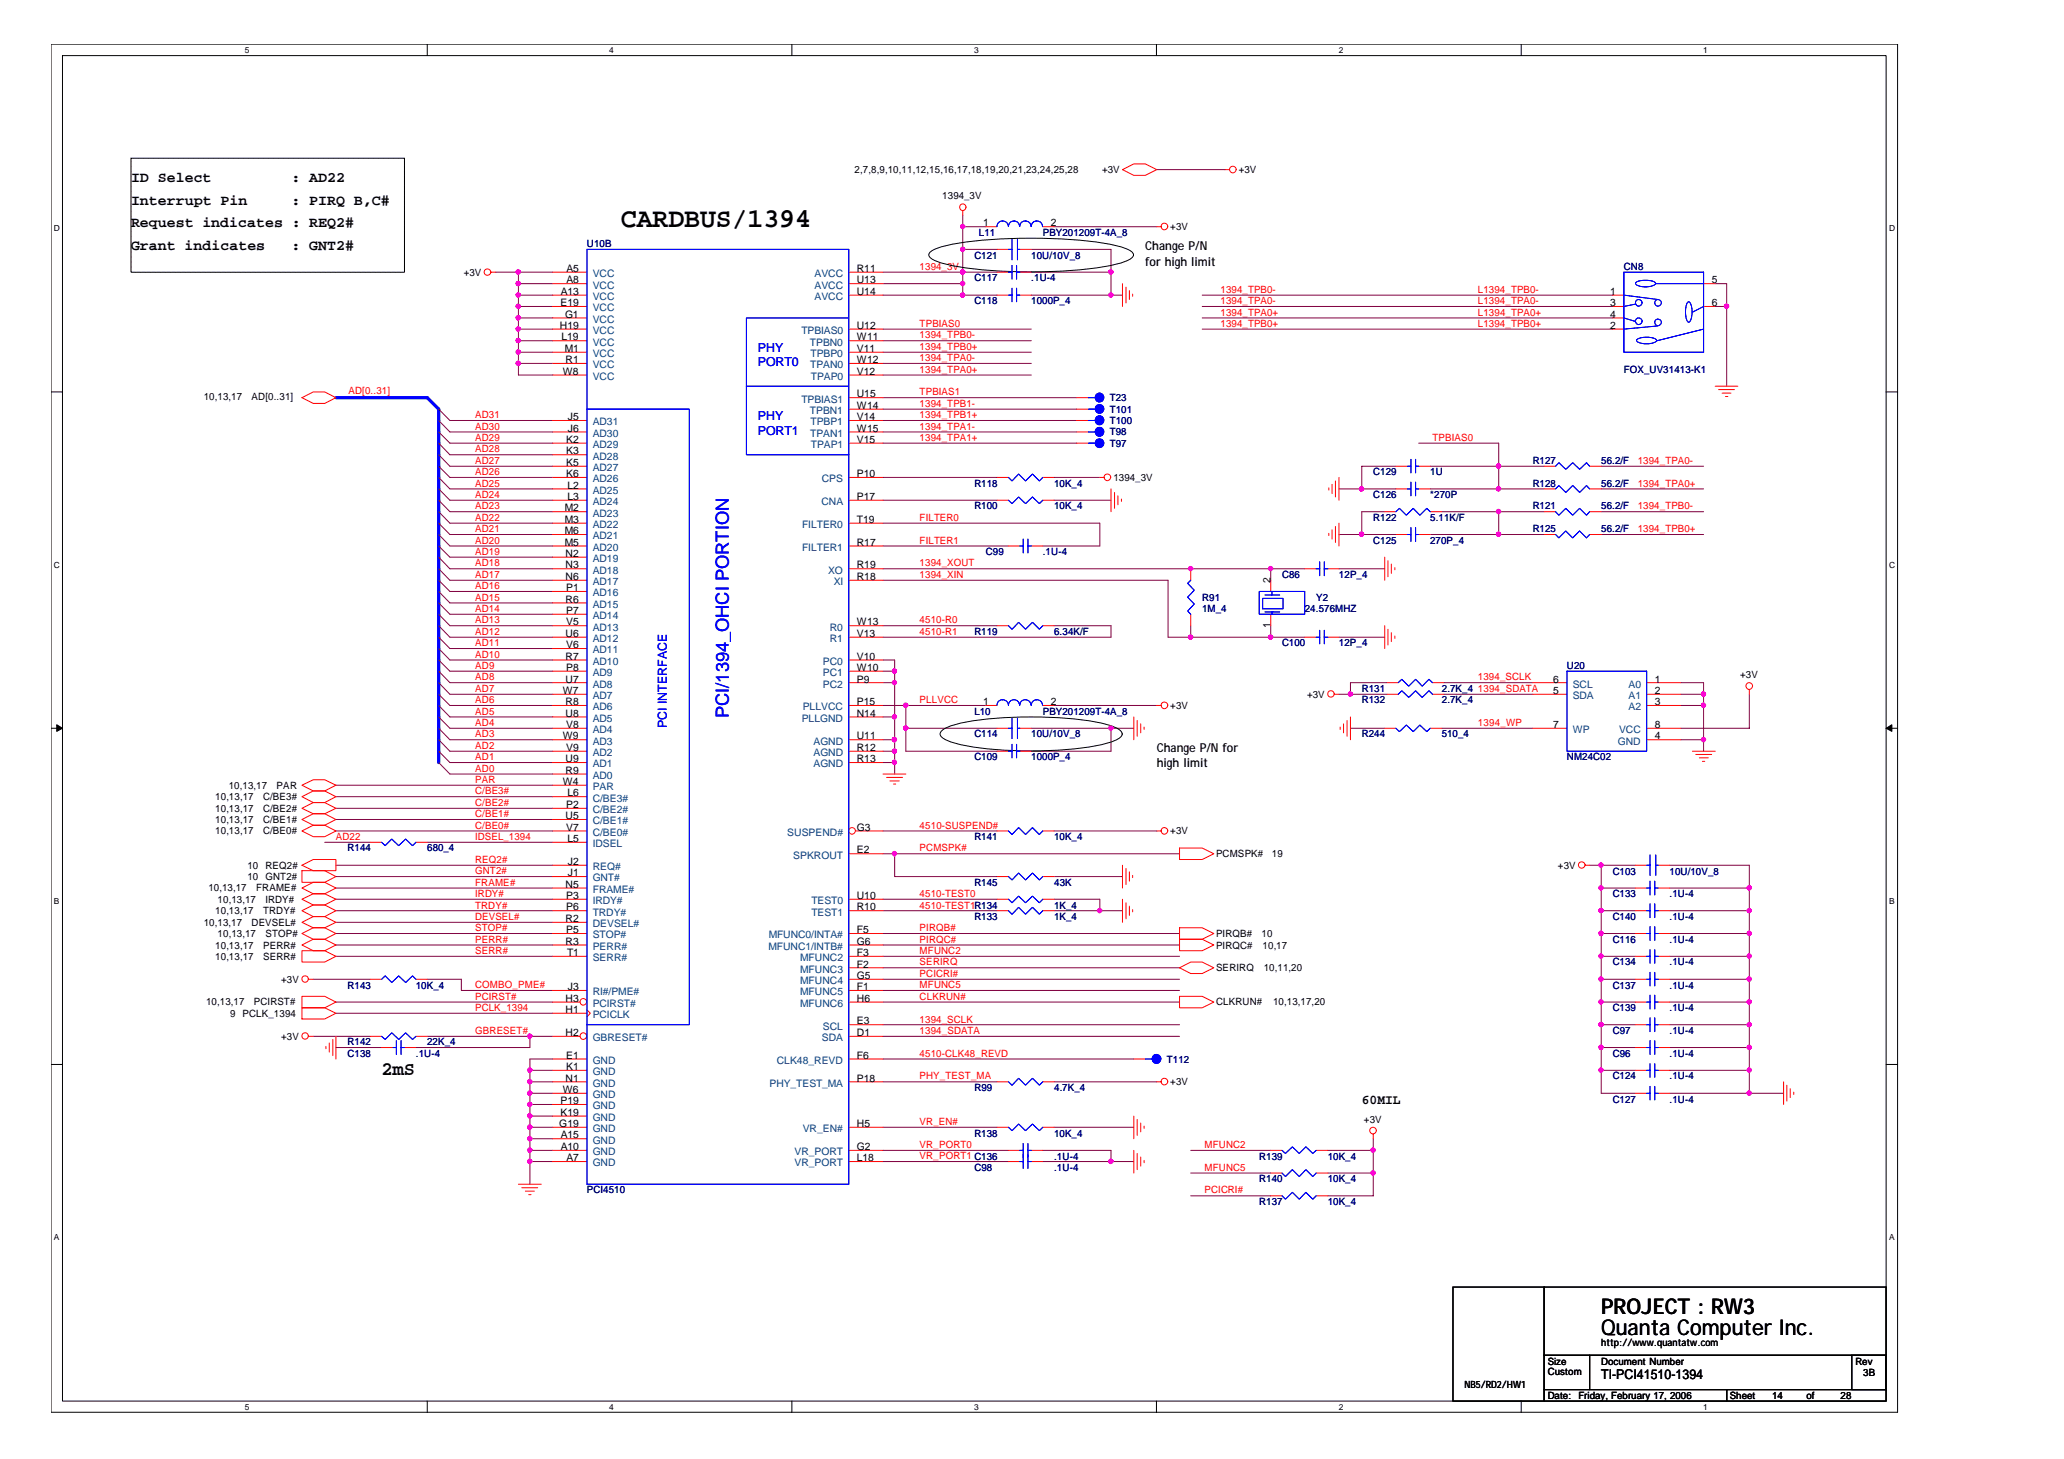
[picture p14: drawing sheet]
<svg xmlns="http://www.w3.org/2000/svg" width="297mm" height="210mm" viewBox="0 0 297 210" stroke-linecap="round" stroke-linejoin="round" font-family="sans-serif">
<defs><g id="words">
<text font-size="3.9" x="89.4" y="32.7">CARDBUS/1394</text>
<g font-size="3.1">
<text x="230.4" y="189.1">PROJECT : RW3</text>
<text x="230.4" y="192">Quanta Computer Inc.</text>
</g>
<text font-size="2.8" x="54.9" y="154.7">2mS</text>
<text font-size="2.6" fill="#00f" x="104.9" y="103.3" transform="rotate(-90 104.9 103.3)">PCI/1394_OHCI PORTION</text>
<g font-size="2.1">
<text x="18.9" y="26.1">ID Select</text>
<text x="18.9" y="29.4">Interrupt Pin</text>
<text x="41.9" y="29.4">: PIRQ B,C#</text>
<text x="41.9" y="26.1">: AD22</text>
<text x="18.9" y="32.7">Request indicates : REQ2#</text>
<text x="18.9" y="36">Grant indicates</text>
<text x="42" y="36">: GNT2#</text>
</g>
<g font-size="1.9">
<text x="196" y="158.9">60MIL</text>
<text x="230.4" y="198.4">TI-PCI41510-1394</text>
</g>
<g font-size="1.8">
<text x="164.8" y="36">Change P/N</text>
<text x="164.8" y="38.2">for high limit</text>
<text x="166.5" y="108.2">Change P/N for</text>
<text x="166.5" y="110.4">high limit</text>
</g>
<g font-size="1.8" fill="#00f">
<text x="109.1" y="50.6">PHY</text>
<text x="109.1" y="52.7">PORT0</text>
<text x="109.1" y="60.5">PHY</text>
<text x="109.1" y="62.6">PORT1</text>
<text x="95.9" y="104.8" transform="rotate(-90 95.9 104.8)">PCI INTERFACE</text>
</g>
<g font-size="1.5">
<text x="141.5" y="32.6">1</text>
<text x="151.2" y="32.6">2</text>
<text x="81.5" y="39.1">A5</text>
<text x="81.5" y="40.8">A8</text>
<text x="123.3" y="39.1">R11</text>
<text x="123.3" y="40.8">U13</text>
<text x="246.3" y="40.8">5</text>
<text x="80.6" y="47.3">H19</text>
<text x="80.7" y="44">E19</text>
<text x="80.7" y="42.4">A13</text>
<text x="81.3" y="45.7">G1</text>
<text x="123.3" y="47.3">U12</text>
<text x="123.3" y="42.4">U14</text>
<text x="231.7" y="42.4">1</text>
<text x="231.7" y="47.3">2</text>
<text x="231.7" y="44">3</text>
<text x="231.7" y="45.7">4</text>
<text x="246.3" y="44">6</text>
<text x="80.8" y="49">L19</text>
<text x="81" y="53.9">W8</text>
<text x="81.3" y="50.6">M1</text>
<text x="81.4" y="52.2">R1</text>
<text x="123.3" y="52.2">W12</text>
<text x="123.3" y="49">W11</text>
<text x="123.3" y="53.9">V12</text>
<text x="123.3" y="50.6">V11</text>
<text x="123.3" y="58.8">W14</text>
<text x="123.3" y="57.2">U15</text>
<text x="81.5" y="65.4">K3</text>
<text x="81.5" y="63.7">K2</text>
<text x="81.7" y="62.1">J6</text>
<text x="81.7" y="60.5">J5</text>
<text x="123.3" y="62.1">W15</text>
<text x="123.3" y="63.7">V15</text>
<text x="123.3" y="60.5">V14</text>
<text x="81.5" y="68.6">K6</text>
<text x="81.5" y="67">K5</text>
<text x="81.7" y="71.9">L3</text>
<text x="81.7" y="70.3">L2</text>
<text x="123.3" y="71.9">P17</text>
<text x="123.3" y="68.6">P10</text>
<text x="81.3" y="76.9">M6</text>
<text x="81.3" y="75.2">M3</text>
<text x="81.3" y="73.6">M2</text>
<text x="123.3" y="75.2">T19</text>
<text x="81.3" y="78.5">M5</text>
<text x="81.4" y="83.4">N6</text>
<text x="81.4" y="81.8">N3</text>
<text x="81.4" y="80.1">N2</text>
<text x="123.3" y="78.5">R17</text>
<text x="123.3" y="81.8">R19</text>
<text x="123.3" y="83.4">R18</text>
<text x="182.8" y="83.9" transform="rotate(-90 182.8 83.9)">2</text>
<text x="81.4" y="86.7">R6</text>
<text x="81.5" y="90">V5</text>
<text x="81.5" y="88.3">P7</text>
<text x="81.5" y="85">P1</text>
<text x="123.3" y="90">W13</text>
<text x="81.4" y="94.9">R7</text>
<text x="81.4" y="91.6">U6</text>
<text x="81.5" y="93.3">V6</text>
<text x="123.3" y="94.9">V10</text>
<text x="123.3" y="91.6">V13</text>
<text x="182.8" y="90.4" transform="rotate(-90 182.8 90.4)">1</text>
<text x="81" y="99.8">W7</text>
<text x="81.4" y="101.5">R8</text>
<text x="81.4" y="98.2">U7</text>
<text x="81.5" y="96.5">P8</text>
<text x="123.3" y="96.5">W10</text>
<text x="123.3" y="98.2">P9</text>
<text x="123.3" y="101.5">P15</text>
<text x="141.5" y="101.5">1</text>
<text x="151.2" y="101.5">2</text>
<text x="223.5" y="98.2">6</text>
<text x="223.5" y="99.8">5</text>
<text x="238.1" y="98.2">1</text>
<text x="238.1" y="99.8">2</text>
<text x="238.1" y="101.5">3</text>
<text x="81" y="106.4">W9</text>
<text x="81.4" y="103.1">U8</text>
<text x="81.5" y="104.7">V8</text>
<text x="123.3" y="103.1">N14</text>
<text x="123.3" y="106.4">U11</text>
<text x="223.5" y="104.7">7</text>
<text x="238.1" y="106.4">4</text>
<text x="238.1" y="104.7">8</text>
<text x="81" y="112.9">W4</text>
<text x="81.4" y="111.3">R9</text>
<text x="81.4" y="109.7">U9</text>
<text x="81.5" y="108">V9</text>
<text x="123.3" y="108">R12</text>
<text x="123.3" y="109.7">R13</text>
<text x="81.4" y="117.9">U5</text>
<text x="81.5" y="119.5">V7</text>
<text x="81.5" y="116.2">P2</text>
<text x="81.7" y="114.6">L6</text>
<text x="123.3" y="119.5">G3</text>
<text x="81.7" y="121.1">L5</text>
<text x="81.7" y="124.4">J2</text>
<text x="123.3" y="122.8">E2</text>
<text x="81.4" y="127.7">N5</text>
<text x="81.5" y="131">P6</text>
<text x="81.5" y="129.3">P3</text>
<text x="81.7" y="126.1">J1</text>
<text x="123.3" y="131">R10</text>
<text x="123.3" y="129.3">U10</text>
<text x="81.4" y="135.9">R3</text>
<text x="81.4" y="132.7">R2</text>
<text x="81.5" y="134.3">P5</text>
<text x="81.6" y="137.5">T1</text>
<text x="123.3" y="137.5">F3</text>
<text x="123.3" y="134.3">F5</text>
<text x="123.3" y="135.9">G6</text>
<text x="81.7" y="142.5">J3</text>
<text x="123.3" y="139.2">F2</text>
<text x="123.3" y="140.8">G5</text>
<text x="123.3" y="142.5">F1</text>
<text x="81.4" y="144.1">H3</text>
<text x="81.4" y="149.1">H2</text>
<text x="81.4" y="145.7">H1</text>
<text x="123.3" y="144.1">H6</text>
<text x="123.3" y="147.4">E3</text>
<text x="123.3" y="149.1">D1</text>
<text x="81.4" y="155.6">N1</text>
<text x="81.5" y="153.9">K1</text>
<text x="81.5" y="152.3">E1</text>
<text x="123.3" y="155.6">P18</text>
<text x="123.3" y="152.3">F6</text>
<text x="80.7" y="158.9">P19</text>
<text x="80.7" y="160.5">K19</text>
<text x="81" y="157.2">W6</text>
<text x="80.5" y="162.1">G19</text>
<text x="80.7" y="163.8">A15</text>
<text x="80.7" y="165.5">A10</text>
<text x="81.5" y="167.1">A7</text>
<text x="123.3" y="165.5">G2</text>
<text x="123.3" y="167.1">L18</text>
<text x="123.3" y="162.1">H5</text>
</g>
<g font-size="1.5" fill="#004080">
<text x="85.3" y="39.9">VCC</text>
<text x="85.3" y="41.5">VCC</text>
<text x="117.2" y="39.9">AVCC</text>
<text x="117.2" y="41.5">AVCC</text>
<text x="85.3" y="43.2">VCC</text>
<text x="85.3" y="44.8">VCC</text>
<text x="85.3" y="46.4">VCC</text>
<text x="117.2" y="43.2">AVCC</text>
<text x="85.3" y="53">VCC</text>
<text x="85.3" y="48.1">VCC</text>
<text x="85.3" y="49.7">VCC</text>
<text x="85.3" y="51.4">VCC</text>
<text x="115.3" y="48.1">TPBIAS0</text>
<text x="116.6" y="49.7">TPBN0</text>
<text x="116.6" y="53">TPAN0</text>
<text x="116.6" y="51.4">TPBP0</text>
<text x="85.3" y="54.7">VCC</text>
<text x="115.3" y="57.9">TPBIAS1</text>
<text x="116.6" y="59.6">TPBN1</text>
<text x="116.7" y="54.7">TPAP0</text>
<text x="85.3" y="64.5">AD29</text>
<text x="85.3" y="62.8">AD30</text>
<text x="85.3" y="61.2">AD31</text>
<text x="116.6" y="62.8">TPAN1</text>
<text x="116.6" y="61.2">TPBP1</text>
<text x="116.7" y="64.5">TPAP1</text>
<text x="85.3" y="71.1">AD25</text>
<text x="85.3" y="69.4">AD26</text>
<text x="85.3" y="67.8">AD27</text>
<text x="85.3" y="66.1">AD28</text>
<text x="118.3" y="69.4">CPS</text>
<text x="85.3" y="77.6">AD21</text>
<text x="85.3" y="76">AD22</text>
<text x="85.3" y="74.3">AD23</text>
<text x="85.3" y="72.7">AD24</text>
<text x="115.4" y="76">FILTER0</text>
<text x="118.2" y="72.7">CNA</text>
<text x="85.3" y="82.5">AD18</text>
<text x="85.3" y="80.9">AD19</text>
<text x="85.3" y="79.2">AD20</text>
<text x="115.4" y="79.2">FILTER1</text>
<text x="119.2" y="82.5">XO</text>
<text x="85.3" y="89.1">AD14</text>
<text x="85.3" y="87.5">AD15</text>
<text x="85.3" y="85.8">AD16</text>
<text x="85.3" y="84.2">AD17</text>
<text x="120" y="84.2">XI</text>
<text x="85.3" y="95.7">AD10</text>
<text x="85.3" y="94">AD11</text>
<text x="85.3" y="92.4">AD12</text>
<text x="85.3" y="90.7">AD13</text>
<text x="118.4" y="95.7">PC0</text>
<text x="119.4" y="90.7">R0</text>
<text x="119.4" y="92.4">R1</text>
<text x="85.3" y="100.6">AD7</text>
<text x="85.3" y="98.9">AD8</text>
<text x="85.3" y="97.3">AD9</text>
<text x="118.4" y="97.3">PC1</text>
<text x="118.4" y="98.9">PC2</text>
<text x="226.3" y="98.9">SCL</text>
<text x="226.3" y="100.6">SDA</text>
<text x="234.4" y="98.9">A0</text>
<text x="234.4" y="100.6">A1</text>
<text x="85.3" y="107.1">AD3</text>
<text x="85.3" y="105.5">AD4</text>
<text x="85.3" y="103.9">AD5</text>
<text x="85.3" y="102.2">AD6</text>
<text x="115.4" y="103.9">PLLGND</text>
<text x="115.5" y="102.2">PLLVCC</text>
<text x="117.1" y="107.1">AGND</text>
<text x="226.3" y="105.5">WP</text>
<text x="232.8" y="107.1">GND</text>
<text x="233" y="105.5">VCC</text>
<text x="234.4" y="102.2">A2</text>
<text x="85.3" y="112.1">AD0</text>
<text x="85.3" y="110.4">AD1</text>
<text x="85.3" y="108.8">AD2</text>
<text x="85.3" y="113.7">PAR</text>
<text x="117.1" y="108.8">AGND</text>
<text x="117.1" y="110.4">AGND</text>
<text x="85.3" y="118.6">C/BE1#</text>
<text x="85.3" y="117">C/BE2#</text>
<text x="85.3" y="115.3">C/BE3#</text>
<text x="85.3" y="125.2">REQ#</text>
<text x="85.3" y="120.3">C/BE0#</text>
<text x="85.3" y="121.9">IDSEL</text>
<text x="113.3" y="120.3">SUSPEND#</text>
<text x="114.2" y="123.5">SPKROUT</text>
<text x="85.3" y="126.8">GNT#</text>
<text x="85.3" y="131.7">TRDY#</text>
<text x="85.3" y="130.1">IRDY#</text>
<text x="85.3" y="128.5">FRAME#</text>
<text x="116.8" y="131.7">TEST1</text>
<text x="116.8" y="130.1">TEST0</text>
<text x="85.3" y="136.7">PERR#</text>
<text x="85.3" y="135">STOP#</text>
<text x="85.3" y="133.4">DEVSEL#</text>
<text x="110.6" y="136.7">MFUNC1/INTB#</text>
<text x="110.6" y="135">MFUNC0/INTA#</text>
<text x="85.3" y="143.2">RI#/PME#</text>
<text x="85.3" y="138.3">SERR#</text>
<text x="115.2" y="138.3">MFUNC2</text>
<text x="115.2" y="139.9">MFUNC3</text>
<text x="115.2" y="141.6">MFUNC4</text>
<text x="115.2" y="143.2">MFUNC5</text>
<text x="85.3" y="144.9">PCIRST#</text>
<text x="85.3" y="149.8">GBRESET#</text>
<text x="85.3" y="146.5">PCICLK</text>
<text x="115.2" y="144.9">MFUNC6</text>
<text x="118.3" y="149.8">SDA</text>
<text x="118.4" y="148.1">SCL</text>
<text x="85.3" y="154.7">GND</text>
<text x="85.3" y="153.1">GND</text>
<text x="111.8" y="153.1">CLK48_REVD</text>
<text x="85.3" y="156.3">GND</text>
<text x="85.3" y="158">GND</text>
<text x="85.3" y="159.6">GND</text>
<text x="85.3" y="161.3">GND</text>
<text x="110.8" y="156.3">PHY_TEST_MA</text>
<text x="85.3" y="162.9">GND</text>
<text x="85.3" y="164.5">GND</text>
<text x="85.3" y="166.2">GND</text>
<text x="85.3" y="167.8">GND</text>
<text x="114.3" y="166.2">VR_PORT</text>
<text x="114.3" y="167.8">VR_PORT</text>
<text x="115.5" y="162.9">VR_EN#</text>
</g>
<g font-size="1.4">
<text x="123" y="24.9">2,7,8,9,10,11,12,15,16,17,18,19,20,21,23,24,25,28</text>
<text x="135.6" y="28.7">1394_3V</text>
<text x="158.6" y="24.9">+3V</text>
<text x="178.3" y="24.9">+3V</text>
<text x="168.4" y="33.1">+3V</text>
<text x="66.7" y="39.7">+3V</text>
<text x="29.3" y="57.6">10,13,17</text>
<text x="36.2" y="57.6">AD[0..31]</text>
<text x="160.2" y="69.2">1394_3V</text>
<text x="188.1" y="100.4">+3V</text>
<text x="250.4" y="97.6">+3V</text>
<text x="168.4" y="102">+3V</text>
<text x="32.9" y="113.5">10,13,17</text>
<text x="39.8" y="113.5">PAR</text>
<text x="31" y="118.4">10,13,17</text>
<text x="31" y="116.8">10,13,17</text>
<text x="31" y="115.1">10,13,17</text>
<text x="37.9" y="118.4">C/BE1#</text>
<text x="37.9" y="116.8">C/BE2#</text>
<text x="37.9" y="115.1">C/BE3#</text>
<text x="31" y="120.1">10,13,17</text>
<text x="35.6" y="125">10</text>
<text x="37.9" y="120.1">C/BE0#</text>
<text x="38.2" y="125">REQ2#</text>
<text x="168.4" y="120.1">+3V</text>
<text x="175" y="123.3">PCMSPK#</text>
<text x="183" y="123.3">19</text>
<text x="224.2" y="125">+3V</text>
<text x="30" y="128.2">10,13,17</text>
<text x="31" y="131.5">10,13,17</text>
<text x="31.3" y="129.9">10,13,17</text>
<text x="35.6" y="126.6">10</text>
<text x="36.9" y="128.2">FRAME#</text>
<text x="37.9" y="131.5">TRDY#</text>
<text x="38.2" y="129.9">IRDY#</text>
<text x="38.2" y="126.6">GNT2#</text>
<text x="29.3" y="133.2">10,13,17</text>
<text x="31" y="136.5">10,13,17</text>
<text x="31.3" y="134.8">10,13,17</text>
<text x="36.2" y="133.2">DEVSEL#</text>
<text x="37.9" y="136.5">PERR#</text>
<text x="38.2" y="134.8">STOP#</text>
<text x="175" y="134.8">PIRQB#</text>
<text x="175" y="136.5">PIRQC#</text>
<text x="181.6" y="134.8">10</text>
<text x="181.7" y="136.5">10,17</text>
<text x="31" y="138.1">10,13,17</text>
<text x="37.9" y="138.1">SERR#</text>
<text x="40.5" y="141.4">+3V</text>
<text x="175" y="139.7">SERIRQ</text>
<text x="181.9" y="139.7">10,11,20</text>
<text x="29.7" y="144.7">10,13,17</text>
<text x="33.1" y="146.3">9</text>
<text x="34.9" y="146.3">PCLK_1394</text>
<text x="36.6" y="144.7">PCIRST#</text>
<text x="40.5" y="149.6">+3V</text>
<text x="175" y="144.7">CLKRUN#</text>
<text x="183.2" y="144.7">10,13,17,20</text>
<text x="168.4" y="156.1">+3V</text>
<text x="196.3" y="161.6">+3V</text>
<text x="222.7" y="196.3">Size</text>
<text x="222.7" y="197.8">Custom</text>
<text x="230.4" y="196.3">Document Number</text>
<text x="230.4" y="193.6">http://www.quantatw.com</text>
<text x="267" y="196.3">Rev</text>
<text x="268.2" y="198">3B</text>
<text x="210.8" y="199.7">NB5/RD2/HW1</text>
<text x="222.7" y="201.2">Date:</text>
<text x="227.2" y="201.2">Friday, February 17, 2006</text>
<text x="248.9" y="201.2">Sheet</text>
<text x="255" y="201.2">14</text>
<text x="260" y="201.2">of</text>
<text x="264.9" y="201.2">28</text>
</g>
<g font-size="1.4" fill="#000080">
<text x="84.5" y="35.6">U10B</text>
<text x="140.9" y="33.9">L11</text>
<text x="150.1" y="33.9">PBY201209T-4A_8</text>
<text x="140.2" y="37.2">C121</text>
<text x="140.2" y="40.5">C117</text>
<text x="148.4" y="40.5">.1U-4</text>
<text x="148.4" y="37.2">10U/10V_8</text>
<text x="233.7" y="38.9">CN8</text>
<text x="140.2" y="43.8">C118</text>
<text x="148.4" y="43.8">1000P_4</text>
<text x="233.7" y="53.6">FOX_UV31413-K1</text>
<text x="159.7" y="57.7">T23</text>
<text x="159.7" y="59.4">T101</text>
<text x="159.7" y="64.3">T97</text>
<text x="159.7" y="61">T100</text>
<text x="159.7" y="62.6">T98</text>
<text x="140.2" y="70">R118</text>
<text x="151.7" y="70">10K_4</text>
<text x="197.6" y="68.4">C129</text>
<text x="197.6" y="71.7">C126</text>
<text x="205.8" y="68.4">1U</text>
<text x="205.8" y="71.7">*270P</text>
<text x="220.6" y="70">R128</text>
<text x="220.6" y="66.7">R127</text>
<text x="230.4" y="70">56.2/F</text>
<text x="230.4" y="66.7">56.2/F</text>
<text x="140.2" y="73.3">R100</text>
<text x="151.7" y="73.3">10K_4</text>
<text x="197.6" y="75">R122</text>
<text x="205.8" y="75">5.11K/F</text>
<text x="220.6" y="76.6">R125</text>
<text x="220.6" y="73.3">R121</text>
<text x="230.4" y="76.6">56.2/F</text>
<text x="230.4" y="73.3">56.2/F</text>
<text x="141.9" y="79.9">C99</text>
<text x="150.1" y="79.9">.1U-4</text>
<text x="184.5" y="83.1">C86</text>
<text x="192.7" y="83.1">12P_4</text>
<text x="197.6" y="78.2">C125</text>
<text x="205.8" y="78.2">270P_4</text>
<text x="173" y="86.4">R91</text>
<text x="173" y="88.1">1M_4</text>
<text x="187.8" y="88.1">24.576MHZ</text>
<text x="189.4" y="86.4">Y2</text>
<text x="140.2" y="91.4">R119</text>
<text x="151.7" y="91.4">6.34K/F</text>
<text x="184.5" y="93">C100</text>
<text x="192.7" y="93">12P_4</text>
<text x="196" y="99.5">R131</text>
<text x="196" y="101.2">R132</text>
<text x="207.5" y="99.5">2.7K_4</text>
<text x="207.5" y="101.2">2.7K_4</text>
<text x="225.5" y="96.3">U20</text>
<text x="140.2" y="106.1">C114</text>
<text x="140.2" y="102.8">L10</text>
<text x="148.4" y="106.1">10U/10V_8</text>
<text x="150.1" y="102.8">PBY201209T-4A_8</text>
<text x="196" y="106.1">R244</text>
<text x="207.5" y="106.1">510_4</text>
<text x="140.2" y="109.4">C109</text>
<text x="148.4" y="109.4">1000P_4</text>
<text x="225.5" y="109.4">NM24C02</text>
<text x="50" y="122.5">R144</text>
<text x="61.5" y="122.5">680_4</text>
<text x="140.2" y="120.9">R141</text>
<text x="151.7" y="120.9">10K_4</text>
<text x="232.1" y="125.8">C103</text>
<text x="240.3" y="125.8">10U/10V_8</text>
<text x="140.2" y="127.4">R145</text>
<text x="151.7" y="130.7">1K_4</text>
<text x="151.7" y="127.4">43K</text>
<text x="232.1" y="129.1">C133</text>
<text x="240.3" y="129.1">.1U-4</text>
<text x="140.2" y="132.4">R133</text>
<text x="151.7" y="132.4">1K_4</text>
<text x="232.1" y="135.6">C116</text>
<text x="232.1" y="132.4">C140</text>
<text x="240.3" y="135.6">.1U-4</text>
<text x="240.3" y="132.4">.1U-4</text>
<text x="50" y="142.2">R143</text>
<text x="59.9" y="142.2">10K_4</text>
<text x="232.1" y="142.2">C137</text>
<text x="232.1" y="138.9">C134</text>
<text x="240.3" y="142.2">.1U-4</text>
<text x="240.3" y="138.9">.1U-4</text>
<text x="232.1" y="145.5">C139</text>
<text x="232.1" y="148.8">C97</text>
<text x="240.3" y="145.5">.1U-4</text>
<text x="240.3" y="148.8">.1U-4</text>
<text x="50" y="150.4">R142</text>
<text x="50" y="152">C138</text>
<text x="59.9" y="152">.1U-4</text>
<text x="61.5" y="150.4">22K_4</text>
<text x="167.9" y="152.9">T112</text>
<text x="232.1" y="152">C96</text>
<text x="232.1" y="155.3">C124</text>
<text x="240.3" y="155.3">.1U-4</text>
<text x="240.3" y="152">.1U-4</text>
<text x="140.2" y="157">R99</text>
<text x="151.7" y="157">4.7K_4</text>
<text x="232.1" y="158.6">C127</text>
<text x="240.3" y="158.6">.1U-4</text>
<text x="140.2" y="163.5">R138</text>
<text x="151.7" y="163.5">10K_4</text>
<text x="151.7" y="166.8">.1U-4</text>
<text x="181.2" y="166.8">R139</text>
<text x="191.1" y="166.8">10K_4</text>
<text x="84.5" y="171.7">PCI4510</text>
<text x="140.2" y="168.4">C98</text>
<text x="151.7" y="168.4">.1U-4</text>
<text x="181.2" y="173.4">R137</text>
<text x="181.2" y="170.1">R140</text>
<text x="191.1" y="173.4">10K_4</text>
<text x="191.1" y="170.1">10K_4</text>
</g>
<g font-size="1.4" fill="#f00">
<text x="132.4" y="38.8">1394_3V</text>
<text x="132.4" y="47">TPBIAS0</text>
<text x="175.6" y="45.4">1394_TPA0+</text>
<text x="175.6" y="42.1">1394_TPB0-</text>
<text x="175.6" y="47">1394_TPB0+</text>
<text x="175.6" y="43.8">1394_TPA0-</text>
<text x="212.7" y="42.1">L1394_TPB0-</text>
<text x="212.7" y="47">L1394_TPB0+</text>
<text x="212.7" y="43.8">L1394_TPA0-</text>
<text x="212.7" y="45.4">L1394_TPA0+</text>
<text x="132.4" y="53.6">1394_TPA0+</text>
<text x="132.4" y="52">1394_TPA0-</text>
<text x="132.4" y="50.3">1394_TPB0+</text>
<text x="132.4" y="48.7">1394_TPB0-</text>
<text x="50.2" y="56.7">AD[0..31]</text>
<text x="132.4" y="58.5">1394_TPB1-</text>
<text x="132.4" y="56.9">TPBIAS1</text>
<text x="68.4" y="60.2">AD31</text>
<text x="68.4" y="61.8">AD30</text>
<text x="68.4" y="63.4">AD29</text>
<text x="68.4" y="65.1">AD28</text>
<text x="132.4" y="60.2">1394_TPB1+</text>
<text x="132.4" y="63.4">1394_TPA1+</text>
<text x="132.4" y="61.8">1394_TPA1-</text>
<text x="206.2" y="63.4">TPBIAS0</text>
<text x="68.4" y="68.4">AD26</text>
<text x="68.4" y="71.6">AD24</text>
<text x="68.4" y="70">AD25</text>
<text x="68.4" y="66.7">AD27</text>
<text x="235.7" y="66.7">1394_TPA0-</text>
<text x="235.7" y="70">1394_TPA0+</text>
<text x="68.4" y="75">AD22</text>
<text x="68.4" y="73.3">AD23</text>
<text x="68.4" y="76.6">AD21</text>
<text x="132.4" y="75">FILTER0</text>
<text x="235.7" y="73.3">1394_TPB0-</text>
<text x="235.7" y="76.6">1394_TPB0+</text>
<text x="68.4" y="79.8">AD19</text>
<text x="68.4" y="78.2">AD20</text>
<text x="68.4" y="81.5">AD18</text>
<text x="68.4" y="83.1">AD17</text>
<text x="132.4" y="83.1">1394_XIN</text>
<text x="132.4" y="81.5">1394_XOUT</text>
<text x="132.4" y="78.2">FILTER1</text>
<text x="68.4" y="86.4">AD15</text>
<text x="68.4" y="88">AD14</text>
<text x="68.4" y="84.8">AD16</text>
<text x="68.4" y="89.7">AD13</text>
<text x="132.4" y="89.7">4510-R0</text>
<text x="68.4" y="94.6">AD10</text>
<text x="68.4" y="93">AD11</text>
<text x="68.4" y="91.4">AD12</text>
<text x="132.4" y="91.4">4510-R1</text>
<text x="68.4" y="101.2">AD6</text>
<text x="68.4" y="96.2">AD9</text>
<text x="68.4" y="99.5">AD7</text>
<text x="68.4" y="97.9">AD8</text>
<text x="132.4" y="101.2">PLLVCC</text>
<text x="212.7" y="99.5">1394_SDATA</text>
<text x="212.7" y="97.9">1394_SCLK</text>
<text x="68.4" y="104.4">AD4</text>
<text x="68.4" y="102.8">AD5</text>
<text x="68.4" y="106.1">AD3</text>
<text x="68.4" y="107.8">AD2</text>
<text x="212.7" y="104.4">1394_WP</text>
<text x="68.4" y="109.4">AD1</text>
<text x="68.4" y="112.6">PAR</text>
<text x="68.4" y="111">AD0</text>
<text x="68.4" y="119.2">C/BE0#</text>
<text x="68.4" y="117.6">C/BE1#</text>
<text x="68.4" y="114.3">C/BE3#</text>
<text x="68.4" y="116">C/BE2#</text>
<text x="132.4" y="119.2">4510-SUSPEND#</text>
<text x="48.3" y="120.8">AD22</text>
<text x="68.4" y="125.8">GNT2#</text>
<text x="68.4" y="124.2">REQ2#</text>
<text x="68.4" y="120.8">IDSEL_1394</text>
<text x="132.4" y="122.5">PCMSPK#</text>
<text x="68.4" y="130.7">TRDY#</text>
<text x="68.4" y="129">IRDY#</text>
<text x="68.4" y="127.4">FRAME#</text>
<text x="132.4" y="130.7">4510-TEST1R134</text>
<text x="132.4" y="129">4510-TEST0</text>
<text x="68.4" y="132.4">DEVSEL#</text>
<text x="68.4" y="135.6">PERR#</text>
<text x="68.4" y="137.2">SERR#</text>
<text x="68.4" y="134">STOP#</text>
<text x="132.4" y="134">PIRQB#</text>
<text x="132.4" y="135.6">PIRQC#</text>
<text x="132.4" y="137.2">MFUNC2</text>
<text x="68.4" y="143.8">PCIRST#</text>
<text x="68.4" y="142.2">COMBO_PME#</text>
<text x="132.4" y="140.5">PCICRI#</text>
<text x="132.4" y="142.2">MFUNC5</text>
<text x="132.4" y="143.8">CLKRUN#</text>
<text x="132.4" y="138.9">SERIRQ</text>
<text x="68.4" y="148.8">GBRESET#</text>
<text x="68.4" y="145.4">PCLK_1394</text>
<text x="132.4" y="147.1">1394_SCLK</text>
<text x="132.4" y="148.8">1394_SDATA</text>
<text x="132.4" y="152">4510-CLK48_REVD</text>
<text x="132.4" y="155.3">PHY_TEST_MA</text>
<text x="132.4" y="161.8">VR_EN#</text>
<text x="132.4" y="165.2">VR_PORT0</text>
<text x="132.4" y="166.8">VR_PORT1 C136</text>
<text x="173.4" y="165.2">MFUNC2</text>
<text x="173.4" y="168.4">MFUNC5</text>
<text x="173.4" y="171.7">PCICRI#</text>
</g>
<g font-size="1.2">
<text x="35.2" y="7.6">5</text>
<text x="87.7" y="7.6">4</text>
<text x="140.2" y="7.6">3</text>
<text x="192.7" y="7.6">2</text>
<text x="245.1" y="7.6">1</text>
<text x="7.8" y="33.3">D</text>
<text x="271.9" y="33.3">D</text>
<text x="7.8" y="81.7">C</text>
<text x="271.9" y="81.7">C</text>
<text x="7.8" y="130">B</text>
<text x="271.9" y="130">B</text>
<text x="7.8" y="178.4">A</text>
<text x="271.9" y="178.4">A</text>
<text x="35.2" y="202.8">5</text>
<text x="87.7" y="202.8">4</text>
<text x="140.2" y="202.8">3</text>
<text x="192.7" y="202.8">2</text>
<text x="245.1" y="202.8">1</text>
</g>
</g></defs>
<g fill="none" stroke="#000" stroke-width=".14">
<path d="M7.3 6.3h265.8v196.9h-265.8zM9 8h262.4v193.6h-262.4zM61.5 6.3v1.7M114 6.3v1.7M166.4 6.3v1.7M218.9 6.3v1.7M18.9 22.8h39.3v16.4h-39.3zM133.8 36.4a5.1 5.1 0 0 1 2.5-1.1 71.5 71.5 0 0 1 24.2 0 5.1 5.1 0 0 1 2.5 1.1l.1 .3-.1 .3a5.1 5.1 0 0 1-2.5 1.1 69.3 69.3 0 0 1-24.2 0 5 5 0 0 1-2.5-1.1l-.1-.3zM7.3 56.4h1.7M271.4 56.4h1.7M7.3 104.8h1.7M135.4 105.3a4.9 4.9 0 0 1 2.6-1.2 57.3 57.3 0 0 1 20.8 0 5 5 0 0 1 2.6 1.2l.1 .3-.1 .3a5.1 5.1 0 0 1-2.6 1.2 56.5 56.5 0 0 1-20.8 0 5.1 5.1 0 0 1-2.6-1.2l-.1-.3z"/>
<path d="M271.4 104.8h1.7M7.3 153.1h1.7M271.4 153.1h1.7M209.1 185.2h13.1v16.4h-13.1zM222.2 185.2h49.2v9.8h-49.2zM222.2 195h6.6v4.9h-6.6zM222.2 199.9h26.3v1.7h-26.3zM228.8 195h42.6v4.9h-4.9v-4.9h4.9v4.9h-42.6zM248.5 199.9h22.9v1.7h-22.9zM61.5 201.6v1.6M114 201.6v1.6M166.4 201.6v1.6"/>
<path d="M218.9 201.6v1.6"/>
</g>
<g fill="#000" stroke="#000" stroke-width=".14">
<path d="M8.2 104.3l.8 .5-.8 .4z" fill-rule="evenodd"/>
<path d="M271.4 104.8l.9-.5v.9z" fill-rule="evenodd"/>
</g>
<g fill="none" stroke="#800040" stroke-width=".14">
<path d="M71.3 39.2h8.2M74.6 39.2v14.8h4.9M127.1 39.2h16.4M138.6 32.6h3.3M138.6 30.9v11.6M138.6 35.9h4.9M148.4 35.9h11.5v6.6M148.4 39.2h11.5M151.7 32.6h14.8M166.5 24.4h9.8M63.1 58.9l1.6 1.6h14.8M74.6 42.5h4.9"/>
<path d="M74.6 44.1h4.9M74.6 40.8h4.9M74.6 50.7h4.9M74.6 45.7h4.9M74.6 49h4.9M74.6 47.3h4.9M74.6 52.3h4.9M127.1 42.5h16.4M127.1 58.9h27.9M127.1 57.2h27.9M127.1 40.8h11.5M127.1 50.7h21.3"/>
<path d="M127.1 49h21.3M127.1 47.3h21.3M127.1 52.3h21.3M127.1 54h21.3M148.4 42.5h13.1M173 42.5h59.1M173 44.1h59.1M173 45.7h59.1M173 47.3h59.1M246.8 44.1h1.7M246.8 40.8h1.7v14.8M63.1 76.9l1.6 1.6h14.8"/>
<path d="M63.1 67.1l1.6 1.6h14.8M63.1 73.6l1.6 1.7h14.8M63.1 78.5l1.6 1.7h14.8M63.1 70.3l1.6 1.7h14.8M63.1 60.5l1.6 1.6h14.8M63.1 62.1l1.6 1.7h14.8M63.1 68.7l1.6 1.6h14.8M63.1 65.4l1.6 1.7h14.8M63.1 63.8l1.6 1.6h14.8M63.1 72l1.6 1.6h14.8M63.1 75.3l1.6 1.6h14.8M127.1 78.5h18"/>
<path d="M127.1 75.3h31.2v3.2h-8.2M127.1 68.7h16.4M127.1 60.5h27.9M127.1 72h16.4M127.1 62.1h27.9M127.1 63.8h27.9M151.7 68.7h6.6M151.7 72h8.2M192.7 70.3h8.2M192.7 76.9h8.2M199.3 73.6h-3.3v3.3M200.9 67.1h-4.9v3.2"/>
<path d="M204.2 63.8h11.5v6.5M205.8 70.3h16.4M205.8 67.1h16.4M205.8 76.9h16.4M207.5 73.6h14.7M215.7 73.6v3.3M230.4 70.3h14.8M230.4 67.1h14.8M230.4 73.6h14.8M230.4 76.9h14.8M63.1 99.9l1.6 1.6h14.8M63.1 93.3l1.6 1.7h14.8"/>
<path d="M63.1 81.8l1.6 1.7h14.8M63.1 90l1.6 1.7h14.8M63.1 95l1.6 1.6h14.8M63.1 80.2l1.6 1.6h14.8M63.1 85.1l1.6 1.6h14.8M63.1 98.2l1.6 1.7h14.8M63.1 86.7l1.6 1.7h14.8M63.1 91.7l1.6 1.6h14.8M63.1 83.5l1.6 1.6h14.8M63.1 96.6l1.6 1.6h14.8M63.1 88.4l1.6 1.6h14.8M127.1 95h1.7v16.4"/>
<path d="M127.1 83.5h41v8.2h3.3M127.1 96.6h1.7M127.1 81.8h60.7M127.1 98.2h1.7M127.1 90h16.4M151.7 90h8.2v1.7h-32.8M171.4 90v1.7h11.5M182.9 91.7h4.9M182.9 81.8v1.7M182.9 90v1.7M192.7 91.7h6.6M192.7 81.8h6.6"/>
<path d="M192.7 99.9h6.9M199.6 98.2h-5.3v1.7M207.8 99.9h12.8M207.8 98.2h12.8M241.9 99.9h3.3M241.9 98.2h3.3v9.9M251.8 99.9v4.9h-9.9M48.3 119.5h31.2M48.3 117.9h31.2M48.3 113h31.2M48.3 114.6h31.2M48.3 116.3h31.2"/>
<path d="M63.1 103.1l1.6 1.7h14.8M63.1 108.1l1.6 1.6h14.8M63.1 101.5l1.6 1.6h14.8M63.1 104.8l1.6 1.6h14.8M63.1 106.4l1.6 1.7h14.8M63.1 109.7l1.6 1.7h14.8M127.1 109.7h1.7M127.1 101.5h14.8M127.1 119.5h16.4M127.1 103.1h1.7M127.1 106.4h1.7M127.1 108.1h1.7"/>
<path d="M130.4 104.8h13.1M130.4 101.5v6.6h13.1M148.4 104.8h14.8M151.7 101.5h14.8M151.7 119.5h14.8M159.9 104.8v3.3h-11.5M194.3 104.8h5M207.5 104.8h13.1M241.9 101.5h3.3M241.9 106.4h3.3M46.7 121.2h6.6M48.3 126.1h31.2"/>
<path d="M48.3 127.8h31.2M48.3 124.5h31.2M48.3 131h31.2M48.3 129.4h31.2M48.3 132.7h31.2M48.3 134.3h31.2M48.3 136h31.2M48.3 137.6h31.2M61.5 121.2h18M127.1 131h16.4M127.1 122.8h42.7M127.1 129.4h16.4"/>
<path d="M127.1 134.3h42.7M127.1 136h42.7M127.1 139.2h42.7M127.1 137.6h42.7M128.8 122.8v3.3h14.7M151.7 126.1h9.8M151.7 131h9.8M151.7 129.4h6.6v1.6M228.8 124.5h6.6M230.4 127.8h5M230.4 124.5v32.8h5M230.4 131h5"/>
<path d="M230.4 134.3h5M230.4 137.6h5M240.3 137.6h11.5v3.3M240.3 127.8h11.5M240.3 124.5h11.5v13.1M240.3 131h11.5M240.3 134.3h11.5M45.1 140.9h8.2M45.1 149.1h8.2M48.3 144.2h31.2M48.3 150.7h6.6M48.3 145.8h31.2"/>
<path d="M61.5 140.9h4.9v1.6h13.1M61.5 149.1h18M76.3 157.3h3.2M76.3 158.9h3.2M76.3 154h3.2M76.3 149.1v1.6h-16.4M76.3 155.6h3.2M79.5 152.4h-3.2v18M127.1 140.9h42.7M127.1 142.5h42.7M127.1 147.4h42.7M127.1 144.2h42.7"/>
<path d="M127.1 149.1h42.7M127.1 152.4h36.1M127.1 155.6h16.4M151.7 155.6h14.8M230.4 140.9h5M230.4 147.4h5M230.4 144.2h5M230.4 154h5M230.4 150.7h5M240.3 140.9h11.5M240.3 147.4h11.5M240.3 157.3h16.4"/>
<path d="M240.3 144.2h11.5M240.3 154h11.5M240.3 150.7h11.5M251.8 140.9v16.4M76.3 165.5h3.2M76.3 162.2h3.2M76.3 167.1h3.2M76.3 163.8h3.2M76.3 160.6h3.2M127.1 165.5h18M127.1 162.2h16.4M127.1 167.1h18"/>
<path d="M150.1 165.5h9.8v1.6M150.1 167.1h13.1M151.7 162.2h11.5M171.4 165.5h11.5M171.4 168.8h11.5M171.4 172h11.5M191.1 165.5h6.5M191.1 168.8h6.5M197.6 163.8v8.2h-6.5"/>
</g>
<path d="M48.3 57.2h13.2l1.6 1.7v50.8" fill="none" stroke="#00f" stroke-width=".47"/>
<g fill="#f0f" stroke="#f0f" stroke-width=".14">
<circle cx="230.4" cy="127.7" r=".31"/>
<circle cx="230.4" cy="137.5" r=".31"/>
<circle cx="138.5" cy="32.6" r=".31"/>
<circle cx="74.6" cy="44.1" r=".32"/>
<circle cx="128.7" cy="122.8" r=".31"/>
<circle cx="197.6" cy="165.5" r=".32"/>
<circle cx="138.5" cy="35.9" r=".31"/>
<circle cx="182.9" cy="81.8" r=".31"/>
<circle cx="76.2" cy="157.3" r=".32"/>
<circle cx="138.5" cy="42.4" r=".31"/>
<circle cx="251.7" cy="140.9" r=".31"/>
<circle cx="171.3" cy="81.8" r=".31"/>
<circle cx="138.5" cy="39.1" r=".32"/>
<circle cx="74.6" cy="42.4" r=".32"/>
<circle cx="76.2" cy="149.1" r=".31"/>
<circle cx="230.4" cy="124.5" r=".31"/>
<circle cx="171.3" cy="91.7" r=".31"/>
<circle cx="74.6" cy="49" r=".32"/>
<circle cx="182.9" cy="91.7" r=".31"/>
<circle cx="138.5" cy="40.8" r=".31"/>
<circle cx="251.7" cy="137.5" r=".31"/>
<circle cx="159.9" cy="104.7" r=".32"/>
<circle cx="159.9" cy="42.4" r=".32"/>
<circle cx="251.7" cy="150.7" r=".31"/>
<circle cx="128.7" cy="96.5" r=".31"/>
<circle cx="251.7" cy="147.4" r=".31"/>
<circle cx="76.2" cy="163.8" r=".31"/>
<circle cx="76.2" cy="165.5" r=".31"/>
<circle cx="128.7" cy="98.2" r=".31"/>
<circle cx="158.3" cy="131" r=".32"/>
<circle cx="159.9" cy="39.1" r=".32"/>
<circle cx="74.6" cy="47.3" r=".32"/>
<circle cx="251.7" cy="131" r=".31"/>
<circle cx="251.7" cy="144.1" r=".31"/>
<circle cx="76.2" cy="154" r=".31"/>
<circle cx="76.2" cy="155.6" r=".32"/>
<circle cx="128.7" cy="106.4" r=".31"/>
<circle cx="197.6" cy="168.7" r=".32"/>
<circle cx="251.7" cy="134.3" r=".31"/>
<circle cx="230.4" cy="154" r=".31"/>
<circle cx="230.4" cy="134.3" r=".31"/>
<circle cx="76.2" cy="158.9" r=".31"/>
<circle cx="230.4" cy="150.7" r=".31"/>
<circle cx="74.6" cy="45.7" r=".32"/>
<circle cx="251.7" cy="154" r=".31"/>
<circle cx="74.6" cy="40.8" r=".32"/>
<circle cx="159.9" cy="167.1" r=".32"/>
<circle cx="230.4" cy="131" r=".31"/>
<circle cx="251.7" cy="127.7" r=".31"/>
<circle cx="230.4" cy="147.4" r=".31"/>
<circle cx="76.2" cy="160.5" r=".32"/>
<circle cx="74.6" cy="39.1" r=".32"/>
<circle cx="230.4" cy="144.1" r=".31"/>
<circle cx="76.2" cy="167.1" r=".32"/>
<circle cx="74.6" cy="52.3" r=".32"/>
<circle cx="230.4" cy="140.9" r=".31"/>
<circle cx="74.6" cy="50.6" r=".32"/>
<circle cx="128.7" cy="103.1" r=".31"/>
<circle cx="251.7" cy="157.3" r=".31"/>
<circle cx="128.7" cy="109.7" r=".31"/>
<circle cx="128.7" cy="108.1" r=".31"/>
<circle cx="76.2" cy="162.2" r=".32"/>
<circle cx="245.2" cy="106.4" r=".32"/>
<circle cx="245.2" cy="99.9" r=".31"/>
<circle cx="245.2" cy="101.5" r=".32"/>
<circle cx="194.3" cy="99.9" r=".31"/>
<circle cx="195.9" cy="70.3" r=".31"/>
<circle cx="195.9" cy="76.9" r=".31"/>
<circle cx="215.7" cy="67.1" r=".32"/>
<circle cx="215.7" cy="73.6" r=".32"/>
<circle cx="215.7" cy="70.3" r=".32"/>
<circle cx="215.7" cy="76.9" r=".32"/>
<circle cx="130.3" cy="101.5" r=".32"/>
<circle cx="130.3" cy="104.7" r=".32"/>
<circle cx="248.5" cy="44.1" r=".32"/>
</g>
<g fill="none" stroke="#f00" stroke-width=".14">
<path d="M70.7 39.2h.6M122.1 39.2h5M138.6 30.3v.6M141.9 32.6h1.6M150.1 32.6h1.6M161.5 24.4l1.7-.8h1.6l1.7 .8-1.7 .8h-1.6zM166.5 32.6h.6M176.3 24.4h.7M43.5 57.2l1.6-.8h1.6l1.6 .8-1.6 .8h-1.6zM122.1 42.5h5M122.1 57.2h5M122.1 58.9h5"/>
<path d="M122.1 49h5M122.1 40.8h5M122.1 47.3h5M143.5 42.5h1.6M146.8 42.5h1.6M155 57.2h1.6M155 58.9h1.6M161.5 40.8v3.3M162 41.3v2.3M162.5 41.8v1.3M163 42.3v.3M246.8 55.6h3.3"/>
<path d="M247.3 56h2.3M247.8 56.6h1.3M248.3 57h.4M122.1 63.8h5M122.1 60.5h5M122.1 62.1h5M143.5 72h1.6M150.1 72h1.6M155 63.8h1.6M158.3 68.7h.6M159.9 70.3v3.3M160.4 70.8v2.3"/>
<path d="M160.9 71.3v1.3M161.4 71.8v.3M191.2 70.2v.3M191.2 76.7v.3M191.7 69.7v1.3M191.7 76.2v1.4M192.2 69.2v2.3M192.2 75.7v2.3M192.7 68.7v3.3M192.7 75.3v3.2M200.9 67.1h1.7M204.2 67.1h1.6"/>
<path d="M222.2 76.9h1.7M228.8 76.9h1.6M171.4 81.8v1.7M171.4 88.4v1.6M187.8 81.8h1.6M191.1 81.8h1.6M192 99.9h.7M199.3 80.2v3.3M199.3 90v3.3M199.6 98.2h1.6M199.7 80.7v2.3M199.7 90.5v2.3"/>
<path d="M200.2 81.2v1.3M200.2 91v1.3M200.7 81.7v.3M200.7 91.5v.3M206.2 98.2h1.6M220.6 99.9h4.9M220.6 98.2h4.9M237 99.9h4.9M237 98.2h4.9M251.8 99.2v.7M43.5 117.9l1.6-.8h1.6l1.6 .8-1.6 .8h-1.6zM43.5 116.3l1.6-.8h1.6l1.6 .8-1.6 .8h-1.6z"/>
<path d="M43.5 113l1.6-.8h1.6l1.6 .8-1.6 .8h-1.6zM43.5 114.6l1.6-.8h1.6l1.6 .8-1.6 .9h-1.6zM43.5 119.5l1.6-.8h1.6l1.6 .8-1.6 .9h-1.6zM79.5 119.5h5M122.1 108.1h5M122.1 106.4h5M122.1 109.7h5M127.1 111.4h3.3M127.6 111.8h2.3M128.1 112.4h1.3M128.6 112.8h.3M143.5 108.1h1.6"/>
<path d="M146.8 108.1h1.6M163.2 103.1v3.3M163.7 103.7v2.2M164.2 104.1v1.3M164.7 104.6v.3M166.5 101.5h.6M166.5 119.5h.6M192.9 104.6v.3M193.4 104.1v1.3M193.9 103.7v2.2M194.3 103.1v3.3M220.6 104.8h4.9"/>
<path d="M237 101.5h4.9M237 104.8h4.9M237 106.4h4.9M243.6 108.1h3.2M244 108.5h2.3M244.6 109h1.2M245 109.5h.3M43.5 124.5l1.6-.8h3.2v1.6h-3.2zM43.5 129.4l1.6-.8h1.6l1.6 .8-1.6 .8h-1.6zM43.5 125.3h3.2l1.6 .8-1.6 .8h-3.2zM43.5 131l1.6-.8h1.6l1.6 .8-1.6 .9h-1.6zM43.5 132.7l1.6-.8h1.6l1.6 .8-1.6 .8h-1.6z"/>
<path d="M43.5 127.8l1.6-.9h1.6l1.6 .9-1.6 .8h-1.6zM43.5 134.3l1.6-.8h1.6l1.6 .8-1.6 .8h-1.6zM43.5 136l1.6-.9h1.6l1.6 .9-1.6 .8h-1.6zM43.5 136.8h3.2l1.6 .8-1.6 .8h-3.2zM53.3 121.2h1.6M59.9 121.2h1.6M79.5 124.5h5M122.1 134.3h5M122.1 136h5M122.1 137.6h5M122.1 122.8h5M143.5 131h1.6"/>
<path d="M150.1 131h1.6M161.5 124.5v3.3M161.5 129.4v3.3M162 124.9v2.4M162 129.9v2.3M162.5 125.4v1.4M162.5 130.4v1.3M163 125.9v.4M163 130.9v.3M169.8 122h3.2l1.7 .8-1.7 .9h-3.2zM169.8 139.2l1.6-.8h1.6l1.7 .8-1.7 .9h-1.6zM169.8 133.5h3.2l1.7 .8-1.7 .8h-3.2z"/>
<path d="M169.8 135.1h3.2l1.7 .9-1.7 .8h-3.2zM228.2 124.5h.6M235.4 124.5h1.6M235.4 134.3h1.6M235.4 131h1.6M238.6 124.5h1.7M238.6 134.3h1.7M238.6 131h1.7M43.5 143.3h3.2l1.6 .9-1.6 .8h-3.2zM43.5 145h3.2l1.6 .8-1.6 .8h-3.2zM44.4 149.1h.7M44.4 140.9h.7"/>
<path d="M46.9 150.5v.4M47.4 150.1v1.3M47.9 149.5v2.4M48.3 149.1v3.3M53.3 149.1h1.6M53.3 140.9h1.6M59.9 149.1h1.6M59.9 140.9h1.6M79.5 155.6h5M79.5 152.4h5M79.5 154h5M79.5 157.3h5"/>
<path d="M79.5 158.9h5M79.5 142.5h5M143.5 155.6h1.6M150.1 155.6h1.6M163.2 152.4h1.6M166.5 155.6h.6M169.8 143.3h3.2l1.7 .9-1.7 .8h-3.2zM235.4 140.9h1.6M235.4 150.7h1.6M235.4 154h1.6M235.4 144.2h1.6M235.4 157.3h1.6"/>
<path d="M238.6 140.9h1.7M238.6 150.7h1.7M238.6 154h1.7M238.6 144.2h1.7M238.6 157.3h1.7M256.7 155.6v3.3M257.2 156.1v2.3M257.6 156.6v1.3M258.1 157.1v.4M74.6 170.4h3.3M75.1 170.9h2.3M75.6 171.4h1.3"/>
<path d="M76.1 171.9h.3M79.5 165.5h5M79.5 162.2h5M79.5 160.6h5M79.5 163.8h5M79.5 167.1h5M145.1 165.5h1.7M148.4 165.5h1.7M163.2 160.6v3.2M163.2 165.5v3.3M163.7 161.1v2.2M163.7 165.9v2.4"/>
<path d="M164.2 161.6v1.2M164.2 166.5v1.3M164.7 162v.3M164.7 166.9v.4M182.9 165.5h1.6M182.9 172h1.6M189.4 165.5h1.7M189.4 172h1.7M197.6 163.2v.6"/>
<circle cx="70.2" cy="39.1" r=".47"/>
<circle cx="138.6" cy="29.8" r=".47"/>
<circle cx="167.6" cy="32.6" r=".48"/>
<circle cx="177.4" cy="24.4" r=".48"/>
<circle cx="159.4" cy="68.7" r=".48"/>
<circle cx="191.5" cy="99.8" r=".47"/>
<circle cx="251.7" cy="98.7" r=".48"/>
<circle cx="167.6" cy="101.5" r=".48"/>
<circle cx="167.6" cy="119.5" r=".48"/>
<circle cx="227.6" cy="124.4" r=".47"/>
<circle cx="43.9" cy="140.8" r=".46"/>
<circle cx="43.9" cy="149" r=".46"/>
<circle cx="167.6" cy="155.6" r=".48"/>
<circle cx="197.6" cy="162.7" r=".48"/>
</g>
<g fill="none" stroke="#00f" stroke-width=".14">
<path d="M143.5 32.6a.82 .82 0 0 1 .8-.8 .82 .82 0 0 1 .8 .8M145.1 32.6a.79 .79 0 0 1 .8-.8 .79 .79 0 0 1 .8 .8M146.8 32.6a.8 .8 0 0 1 .8-.8 .8 .8 0 0 1 .8 .8M148.4 32.6a.8 .8 0 0 1 .8-.8 .8 .8 0 0 1 .8 .8M145.1 42.5h.5M145.6 41.5v1.9M146.3 42.5h.5M146.3 41.5v1.9M156.6 57.2h1M156.6 58.9h1M145.1 72l.5 .5 1-1 1 1 1-1 1 1 .5-.5M156.6 63.8h1"/>
<path d="M202.6 67.1h.4M203 66.1v1.9M203.7 67.1h.5M203.7 66.1v1.9M223.9 76.9l.4 .5 1-1 1 1 1-1 1 1 .5-.5M171.4 83.5l-.5 .4 1 1-1 1 1 1-1 1 .5 .5M189.4 81.8h.5M189.9 80.8v2M190.6 81.8h.5M190.6 80.8v2M201.2 98.2l.5-.5 1 1 1-1 1 1 1-1 .5 .5M225.5 96.6h11.5v11.5h-11.5z"/>
<path d="M145.1 108.1h.5M145.6 107.1v1.9M146.3 107.1v1.9M146.3 108.1h.5M54.9 121.2l.5 .5 1-1 1 1 1-1 1 1 .5-.5M145.1 131l.5 .5 1-1 1 1 1-1 1 1 .5-.5M237 124.5h.5M237 134.3h.5M237 131h.5M237.5 123v2.9M237.5 130v2M237.5 133.3v2"/>
<path d="M237.5 139.9v1.9M238.1 134.3h.5M238.1 130v2M238.1 133.3v2M238.1 139.9v1.9M238.1 131h.5M238.3 124.5h.3M238.3 123v2.9M54.9 140.9l.5-.5 1 1 1-1 1 1 1-1 .5 .5M54.9 149.1l.5 .4 1-.9 1 .9 1-.9 1 .9 .5-.4M145.1 155.6l.5 .5 1-1 1 1 1-1 1 1 .5-.5M164.8 152.4h1"/>
<path d="M237 140.9h.5M237 150.7h.5M237 154h.5M237 144.2h.5M237 157.3h.5M237.5 143.2v2M237.5 149.7v2M237.5 153v2M237.5 156.3v1.9M238.1 143.2v2M238.1 149.7v2M238.1 153v2"/>
<path d="M238.1 156.3v1.9M238.1 140.9h.5M238.1 150.7h.5M238.1 154h.5M238.1 144.2h.5M238.1 157.3h.5M146.8 165.5h.5M147.3 164.5v2M147.9 165.5h.5M147.9 164.5v2M184.5 172l.5 .5 1-1 1 1 .9-1 1 1 .5-.5M184.5 165.5l.5 .4 1-.9 1 .9 .9-.9 1 .9 .5-.4"/>
</g>
<g fill="#00f" stroke="#00f" stroke-width=".14">
<circle cx="166.4" cy="152.3" r=".64"/>
<circle cx="158.2" cy="57.2" r=".63"/>
<circle cx="158.2" cy="63.8" r=".62"/>
<circle cx="158.2" cy="58.8" r=".62"/>
</g>
<circle cx="122.6" cy="119.5" r=".48" fill="#fff" stroke="#f00" stroke-width=".14"/>
<g fill="none" stroke="#f00" stroke-width=".14">
<path d="M79.5 39.2h5M79.5 54h5M79.5 52.3h5M79.5 50.7h5M79.5 40.8h5M79.5 42.5h5M79.5 44.1h5M79.5 45.7h5M79.5 47.3h5M79.5 49h5M122.1 54h5M122.1 52.3h5"/>
<path d="M122.1 50.7h5M79.5 68.7h5M79.5 75.3h5M79.5 72h5M79.5 78.5h5M79.5 76.9h5M79.5 73.6h5M79.5 70.3h5M79.5 67.1h5M79.5 65.4h5M79.5 63.8h5M79.5 62.1h5"/>
<path d="M79.5 60.5h5M122.1 68.7h5M122.1 75.3h5M122.1 72h5M79.5 81.8h5M79.5 83.5h5M79.5 99.9h5M79.5 98.2h5M79.5 96.6h5M79.5 95h5M79.5 93.3h5M79.5 91.7h5"/>
<path d="M79.5 90h5M79.5 88.4h5M79.5 86.7h5M79.5 85.1h5M79.5 80.2h5M122.1 81.8h5M122.1 83.5h5M79.5 117.9h5M79.5 116.3h5M79.5 114.6h5M79.5 111.4h5M79.5 109.7h5"/>
<path d="M79.5 108.1h5M79.5 106.4h5M79.5 104.8h5M79.5 103.1h5M79.5 101.5h5M123.1 119.5h4M79.5 131h5M79.5 126.1h5M79.5 137.6h5M79.5 136h5M79.5 134.3h5M79.5 132.7h5"/>
<path d="M79.5 129.4h5M79.5 127.8h5M122.1 139.2h5M122.1 131h5M122.1 140.9h5M122.1 142.5h5M122.1 144.2h5M122.1 147.4h5M122.1 149.1h5"/>
</g>
<circle cx="84" cy="144.1" r=".48" fill="#fff" stroke="#f00" stroke-width=".14"/>
<path d="M79.5 144.2h4" fill="none" stroke="#f00" stroke-width=".14"/>
<circle cx="84" cy="149.1" r=".48" fill="#fff" stroke="#f00" stroke-width=".14"/>
<g fill="none" stroke="#f00" stroke-width=".14">
<path d="M143.5 35.9h1.6M143.5 39.2h1.6M146.8 35.9h1.6M146.8 39.2h1.6M232.1 42.5h1.6M232.1 47.3h1.6M232.1 44.1h1.6M232.1 45.7h1.6M245.2 44.1h1.6M245.2 40.8h1.6M122.1 78.5h5M143.5 68.7h1.6"/>
<path d="M145.1 78.5h1.7M148.4 78.5h1.7M150.1 68.7h1.6M155 60.5h1.6M155 62.1h1.6M199.3 73.6h1.6M200.9 70.3h1.7M200.9 76.9h1.7M204.2 70.3h1.6M204.2 76.9h1.6M205.8 73.6h1.7M222.2 73.6h1.7"/>
<path d="M222.2 70.3h1.7M222.2 67.1h1.7M228.8 73.6h1.6M228.8 70.3h1.6M228.8 67.1h1.6M122.1 95h5M122.1 96.6h5M122.1 98.2h5M122.1 90h5M122.1 91.7h5M143.5 90h1.6M150.1 90h1.6"/>
<path d="M182.9 83.5v1.6M182.9 88.4v1.6M187.8 91.7h1.6M191.1 91.7h1.6M199.6 99.9h1.6M206.2 99.9h1.6M79.5 113h5M122.1 101.5h5M122.1 103.1h5M141.9 101.5h1.6M143.5 119.5h1.6M143.5 104.8h1.6"/>
<path d="M146.8 104.8h1.6M150.1 101.5h1.6M150.1 119.5h1.6M199.3 104.8h1.6M205.8 104.8h1.7M79.5 121.2h5M122.1 129.4h5M143.5 129.4h1.6M143.5 126.1h1.6M150.1 129.4h1.6M150.1 126.1h1.6M235.4 127.8h1.6"/>
<path d="M235.4 137.6h1.6M238.6 127.8h1.7M238.6 137.6h1.7M54.9 150.7h1.7M58.2 150.7h1.7M79.5 149.1h4M79.5 145.8h5M84.5 145.3l.5 .5-.5 .5M122.1 152.4h5M122.1 155.6h5M235.4 147.4h1.6M238.6 147.4h1.7"/>
<path d="M122.1 162.2h5M122.1 165.5h5M122.1 167.1h5M143.5 162.2h1.6M145.1 167.1h1.7M148.4 167.1h1.7M150.1 162.2h1.6M182.9 168.8h1.6M189.4 168.8h1.7"/>
</g>
<g fill="none" stroke="#00f" stroke-width=".14">
<path d="M84.5 35.9h37.6v134.5h-37.6zM145.1 35.9h.5M145.1 39.2h.5M145.6 34.4v3M145.6 38.2v2M146.3 39.2h.5M146.3 38.2v2M146.4 34.4v3M146.4 35.9h.4M233.7 39.2h11.5v11.5h-11.5zM84.5 58.9h14.7v88.5h-14.7M107.4 55.6v9.8h14.7"/>
<path d="M122.1 45.7h-14.7v9.9h14.7M233.7 42.5l4.9 .6M233.7 45.7l1.7 .5M235.4 43.8l-1.7 .3M235.5 40.6a3.5 3.5 0 0 1 2.7 0l.1 .2a1.55 1.55 0 0 1-1.5 .5 1.46 1.46 0 0 1-1.4-.5zM235.6 48.8a3.3 3.3 0 0 1 2.7 0l.1 .2a1.56 1.56 0 0 1-1.4 .5 1.56 1.56 0 0 1-1.5-.5zM238.3 40.8h6.9M238.5 46.9l-4.8 .4M242.9 43.5l.1-.1a1.56 1.56 0 0 1 .5 1.5 1.61 1.61 0 0 1-.5 1.5 1.56 1.56 0 0 1-.4-1.5v-.6zM245.2 47.3l-6.7 1.7M245.2 44.1l-1.6 .8M145.1 68.7l.5 .5 1-1 1 1 1-1 1 1 .5-.5"/>
<path d="M146.8 78.5h.5M147.3 77.6v1.9M147.9 78.5h.5M147.9 77.6v1.9M156.6 60.5h1M156.6 62.1h1M200.9 73.6l.5-.5 1 1 1-1 .9 1 1-1 .5 .5M202.6 70.3h.4M202.6 76.9h.4M203 69.4v1.9M203 75.9v2M203.7 70.3h.5"/>
<path d="M203.7 69.4v1.9M203.7 75.9v2M203.7 76.9h.5M223.9 73.6l.4 .5 1-1 1 1 1-1 1 1 .5-.5M223.9 70.3l.4-.5 1 1 1-1 1 1 1-1 .5 .5M223.9 67.1l.4-.5 1 .9 1-.9 1 .9 1-.9 .5 .5M145.1 90l.5 .5 1-1 1 1 1-1 1 1 .5-.5M181.2 85.1h6.6v3.3h-6.6zM181.7 86.1h3v1.5h-3zM182.1 88h2.1M182.1 85.6h2.1M183 85.1v.5"/>
<path d="M183.2 88h-.2v.4M189.4 91.7h.5M189.9 90.7v1.9M190.6 91.7h.5M190.6 90.7v1.9M201.2 99.9l.5-.5 1 .9 1-.9 1 .9 1-.9 .5 .5M143.5 101.5a.82 .82 0 0 1 .8-.8 .82 .82 0 0 1 .8 .8M145.1 119.5l.5 .6 1-1 1 1 1-1 1 1 .5-.6M145.1 101.5a.79 .79 0 0 1 .8-.8 .79 .79 0 0 1 .8 .8M145.1 104.8h.5M145.6 103.3v3M146.4 104.8h.4"/>
<path d="M146.4 103.3v3M146.8 101.5a.8 .8 0 0 1 .8-.8 .8 .8 0 0 1 .8 .8M148.4 101.5a.8 .8 0 0 1 .8-.8 .8 .8 0 0 1 .8 .8M200.9 104.8l.5 .5 1-1 1 1 .9-1 1 1 .5-.5M145.1 129.4l.5 .5 1-1 1 1 1-1 1 1 .5-.5M145.1 126.1l.5 .5 1-1 1 1 1-1 1 1 .5-.5M237 127.8h.5M237 137.6h.5M237.5 126.8v2M237.5 136.6v2M238.1 127.8h.5M238.1 126.8v2"/>
<path d="M238.1 136.6v2M238.1 137.6h.5M56.6 150.7h.4M57 149.7v2M57.7 150.7h.5M57.7 149.7v2M237 147.4h.5M237.5 146.4v2M238.1 146.4v2M238.1 147.4h.5M145.1 162.2l.5 .5 1-1 1 1 1-1 1 1 .5-.5M146.8 167.1h.5"/>
<path d="M147.3 166.1v2M147.9 166.1v2M147.9 167.1h.5M184.5 168.8l.5 .5 1-1 1 1 .9-1 1 1 .5-.5"/>
<circle cx="235.8" cy="46.2" r=".48"/>
<circle cx="235.8" cy="43.6" r=".48"/>
<circle cx="238.6" cy="43.6" r=".48"/>
<circle cx="238.6" cy="46.4" r=".48"/>
</g>
<g fill="#00f" stroke="#00f" stroke-width=".14">
<circle cx="158.2" cy="60.5" r=".63"/>
<circle cx="158.2" cy="62.1" r=".63"/>
</g>
<g fill="#f0f" stroke="#f0f" stroke-width=".14">
<circle cx="230.4" cy="127.7" r=".31"/>
<circle cx="230.4" cy="137.5" r=".31"/>
<circle cx="138.5" cy="32.6" r=".31"/>
<circle cx="74.6" cy="44.1" r=".32"/>
<circle cx="128.7" cy="122.8" r=".31"/>
<circle cx="197.6" cy="165.5" r=".32"/>
<circle cx="138.5" cy="35.9" r=".31"/>
<circle cx="182.9" cy="81.8" r=".31"/>
<circle cx="76.2" cy="157.3" r=".32"/>
<circle cx="138.5" cy="42.4" r=".31"/>
<circle cx="251.7" cy="140.9" r=".31"/>
<circle cx="171.3" cy="81.8" r=".31"/>
<circle cx="138.5" cy="39.1" r=".32"/>
<circle cx="74.6" cy="42.4" r=".32"/>
<circle cx="76.2" cy="149.1" r=".31"/>
<circle cx="230.4" cy="124.5" r=".31"/>
<circle cx="171.3" cy="91.7" r=".31"/>
<circle cx="74.6" cy="49" r=".32"/>
<circle cx="182.9" cy="91.7" r=".31"/>
<circle cx="138.5" cy="40.8" r=".31"/>
<circle cx="251.7" cy="137.5" r=".31"/>
<circle cx="159.9" cy="104.7" r=".32"/>
<circle cx="159.9" cy="42.4" r=".32"/>
<circle cx="251.7" cy="150.7" r=".31"/>
<circle cx="128.7" cy="96.5" r=".31"/>
<circle cx="251.7" cy="147.4" r=".31"/>
<circle cx="76.2" cy="163.8" r=".31"/>
<circle cx="76.2" cy="165.5" r=".31"/>
<circle cx="128.7" cy="98.2" r=".31"/>
<circle cx="158.3" cy="131" r=".32"/>
<circle cx="159.9" cy="39.1" r=".32"/>
<circle cx="74.6" cy="47.3" r=".32"/>
<circle cx="251.7" cy="131" r=".31"/>
<circle cx="251.7" cy="144.1" r=".31"/>
<circle cx="76.2" cy="154" r=".31"/>
<circle cx="76.2" cy="155.6" r=".32"/>
<circle cx="128.7" cy="106.4" r=".31"/>
<circle cx="197.6" cy="168.7" r=".32"/>
<circle cx="251.7" cy="134.3" r=".31"/>
<circle cx="230.4" cy="154" r=".31"/>
<circle cx="230.4" cy="134.3" r=".31"/>
<circle cx="76.2" cy="158.9" r=".31"/>
<circle cx="230.4" cy="150.7" r=".31"/>
<circle cx="74.6" cy="45.7" r=".32"/>
<circle cx="251.7" cy="154" r=".31"/>
<circle cx="74.6" cy="40.8" r=".32"/>
<circle cx="159.9" cy="167.1" r=".32"/>
<circle cx="230.4" cy="131" r=".31"/>
<circle cx="251.7" cy="127.7" r=".31"/>
<circle cx="230.4" cy="147.4" r=".31"/>
<circle cx="76.2" cy="160.5" r=".32"/>
<circle cx="74.6" cy="39.1" r=".32"/>
<circle cx="230.4" cy="144.1" r=".31"/>
<circle cx="76.2" cy="167.1" r=".32"/>
<circle cx="74.6" cy="52.3" r=".32"/>
<circle cx="230.4" cy="140.9" r=".31"/>
<circle cx="74.6" cy="50.6" r=".32"/>
<circle cx="128.7" cy="103.1" r=".31"/>
<circle cx="251.7" cy="157.3" r=".31"/>
<circle cx="128.7" cy="109.7" r=".31"/>
<circle cx="128.7" cy="108.1" r=".31"/>
<circle cx="76.2" cy="162.2" r=".32"/>
<circle cx="245.2" cy="106.4" r=".32"/>
<circle cx="245.2" cy="99.9" r=".31"/>
<circle cx="245.2" cy="101.5" r=".32"/>
<circle cx="194.3" cy="99.9" r=".31"/>
<circle cx="195.9" cy="70.3" r=".31"/>
<circle cx="195.9" cy="76.9" r=".31"/>
<circle cx="215.7" cy="67.1" r=".32"/>
<circle cx="215.7" cy="73.6" r=".32"/>
<circle cx="215.7" cy="70.3" r=".32"/>
<circle cx="215.7" cy="76.9" r=".32"/>
<circle cx="130.3" cy="101.5" r=".32"/>
<circle cx="130.3" cy="104.7" r=".32"/>
<circle cx="248.5" cy="44.1" r=".32"/>
</g>
<use href="#words"/>
</svg>
